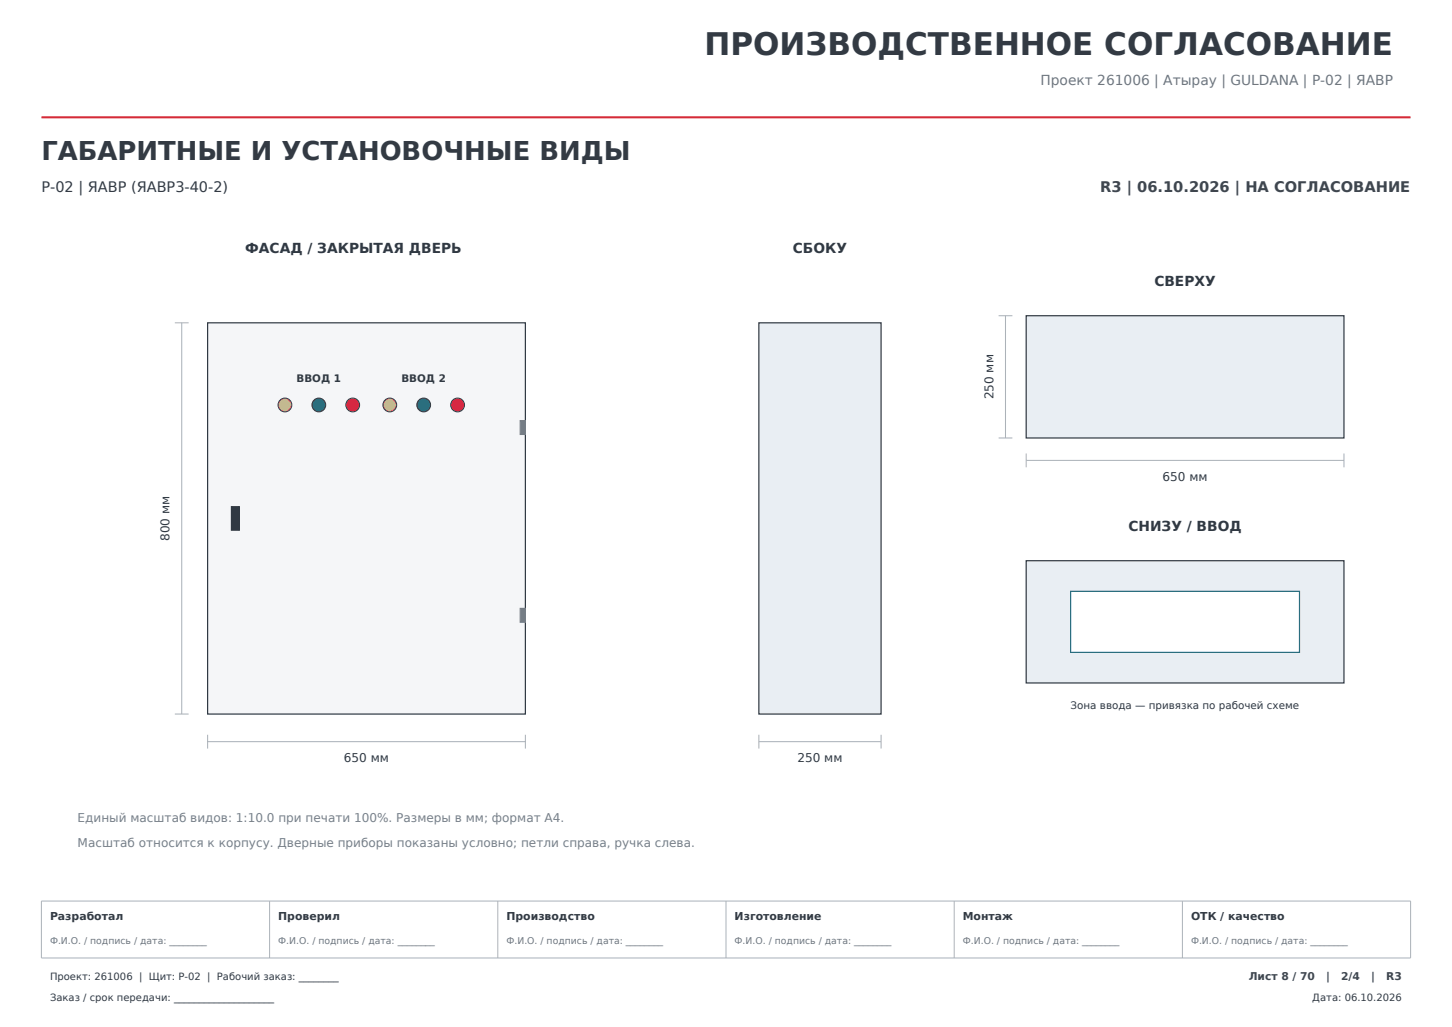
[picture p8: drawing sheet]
<svg xmlns="http://www.w3.org/2000/svg" width="297mm" height="210mm" viewBox="0 0 297 210" stroke-linecap="round" stroke-linejoin="round" font-family="sans-serif">
<defs><g id="words">
<text font-size="6.3" fill="#333a43" x="144.1" y="11.3">ПРОИЗВОДСТВЕННОЕ СОГЛАСОВАНИЕ</text>
<text font-size="5.3" fill="#333a43" x="8.5" y="32.8">ГАБАРИТНЫЕ И УСТАНОВОЧНЫЕ ВИДЫ</text>
<text font-size="3" fill="#333a43" x="8.5" y="39.2">P-02 | ЯАВР (ЯАВР3-40-2)</text>
<text font-size="3" fill="#40474f" x="225" y="39.2">R3 | 06.10.2026 | НА СОГЛАСОВАНИЕ</text>
<text font-size="2.8" fill="#6e7681" x="212.8" y="17.3">Проект 261006 | Атырау | GULDANA | P-02 | ЯАВР</text>
<g font-size="2.8" fill="#303943">
<text x="50.2" y="51.7">ФАСАД / ЗАКРЫТАЯ ДВЕРЬ</text>
<text x="162.2" y="51.7">СБОКУ</text>
<text x="236.1" y="58.4">СВЕРХУ</text>
<text x="230.8" y="108.5">СНИЗУ / ВВОД</text>
</g>
<g font-size="2.5" fill="#303943">
<text x="203.2" y="81.7" transform="rotate(-90 203.2 81.7)">250 мм</text>
<text x="237.8" y="98.3">650 мм</text>
<text x="34.7" y="110.6" transform="rotate(-90 34.7 110.6)">800 мм</text>
<text x="70.4" y="155.8">650 мм</text>
<text x="163.1" y="155.8">250 мм</text>
</g>
<g font-size="2.5" fill="#75818c">
<text x="15.9" y="168.2">Единый масштаб видов: 1:10.0 при печати 100%. Размеры в мм; формат A4.</text>
<text x="15.9" y="173.1">Масштаб относится к корпусу. Дверные приборы показаны условно; петли справа, ручка слева.</text>
</g>
<g font-size="2.2" fill="#333a43">
<text x="10.2" y="188.1">Разработал</text>
<text x="56.9" y="188.1">Проверил</text>
<text x="103.6" y="188.1">Производство</text>
<text x="150.3" y="188.1">Изготовление</text>
<text x="196.9" y="188.1">Монтаж</text>
<text x="243.6" y="188.1">ОТК / качество</text>
</g>
<g font-size="2.2" fill="#40474f">
<text x="255.4" y="200.5">Лист 8 / 70</text>
<text x="271.3" y="200.5">|</text>
<text x="274.3" y="200.5">2/4</text>
<text x="280.5" y="200.5">|</text>
<text x="283.5" y="200.5">R3</text>
</g>
<g font-size="2.1" fill="#303943">
<text x="60.7" y="78.1">ВВОД 1</text>
<text x="82.1" y="78.1">ВВОД 2</text>
<text x="219" y="144.9">Зона ввода — привязка по рабочей схеме</text>
</g>
<g font-size="2" fill="#333a43">
<text x="10.2" y="200.5">Проект: 261006 | Щит: P-02 | Рабочий заказ: ________</text>
<text x="10.2" y="204.7">Заказ / срок передачи: ____________________</text>
<text x="268.4" y="204.7">Дата: 06.10.2026</text>
</g>
<g font-size="1.9" fill="#6e7681">
<text x="10.2" y="193.1">Ф.И.О. / подпись / дата: ________</text>
<text x="56.9" y="193.1">Ф.И.О. / подпись / дата: ________</text>
<text x="103.6" y="193.1">Ф.И.О. / подпись / дата: ________</text>
<text x="150.3" y="193.1">Ф.И.О. / подпись / дата: ________</text>
<text x="196.9" y="193.1">Ф.И.О. / подпись / дата: ________</text>
<text x="243.6" y="193.1">Ф.И.О. / подпись / дата: ________</text>
</g>
</g></defs>
<path d="M8.5 24h280" fill="none" stroke="#d52b38" stroke-width=".42"/>
<path d="M8.5 184.2h280v11.7h-280zM55.1 184.2v11.7M101.8 184.2v11.7M148.5 184.2v11.7M195.2 184.2v11.7M241.9 184.2v11.7" fill="none" stroke="#a9b1ba" stroke-width=".2"/>
<g fill="#fff" stroke="#fff" stroke-width=".35">
<path d="M225 36.9h63.5v3h-63.5z"/>
<path d="M255.4 198.8h31.4v2.2h-31.4z"/>
<path d="M0 44.1h297v135.1h-297z"/>
</g>
<path d="M42.5 66h65v80h-65z" fill-rule="evenodd" fill="#f5f6f8" stroke="#303943" stroke-width=".25"/>
<path d="M47.3 103.6h1.7v4.8h-1.7z" fill-rule="evenodd" fill="#303943" stroke="#303943" stroke-width=".25"/>
<g fill="#75818c" stroke="#75818c" stroke-width=".25">
<path d="M106.4 86h1.1v2.8h-1.1z" fill-rule="evenodd"/>
<path d="M106.4 124.4h1.1v2.8h-1.1z" fill-rule="evenodd"/>
</g>
<circle cx="58.3" cy="82.8" r="1.41" fill="#e6bc23" stroke="#303943" stroke-width=".2"/>
<circle cx="65.2" cy="82.8" r="1.41" fill="#218654" stroke="#303943" stroke-width=".2"/>
<circle cx="72.1" cy="82.8" r="1.41" fill="#d62842" stroke="#303943" stroke-width=".2"/>
<circle cx="79.7" cy="82.8" r="1.41" fill="#e6bc23" stroke="#303943" stroke-width=".2"/>
<circle cx="86.7" cy="82.8" r="1.41" fill="#218654" stroke="#303943" stroke-width=".2"/>
<circle cx="93.6" cy="82.8" r="1.41" fill="#d62842" stroke="#303943" stroke-width=".2"/>
<path d="M35.8 66h2.8M37.2 66v80M35.8 146h2.8M42.5 151.7h65M42.5 150.2v2.9M107.5 150.2v2.9" fill="none" stroke="#a7b1bb" stroke-width=".21"/>
<path d="M155.2 66h25v80h-25z" fill-rule="evenodd" fill="#e9eef3" stroke="#303943" stroke-width=".25"/>
<path d="M155.2 151.7h25M155.2 150.2v2.9M180.2 150.2v2.9" fill="none" stroke="#a7b1bb" stroke-width=".21"/>
<path d="M209.9 64.6h65v25h-65z" fill-rule="evenodd" fill="#e9eef3" stroke="#303943" stroke-width=".25"/>
<path d="M204.3 64.6h2.8M205.7 64.6v25M204.3 89.6h2.8M209.9 94.1h65M209.9 92.7v2.9M274.9 92.7v2.9" fill="none" stroke="#a7b1bb" stroke-width=".21"/>
<path d="M209.9 114.7h65v25h-65z" fill-rule="evenodd" fill="#e9eef3" stroke="#303943" stroke-width=".25"/>
<path d="M219 120.9h46.8v12.5h-46.8z" fill-rule="evenodd" fill="#fff" stroke="#1574a9" stroke-width=".25"/>
<use href="#words"/>
</svg>
